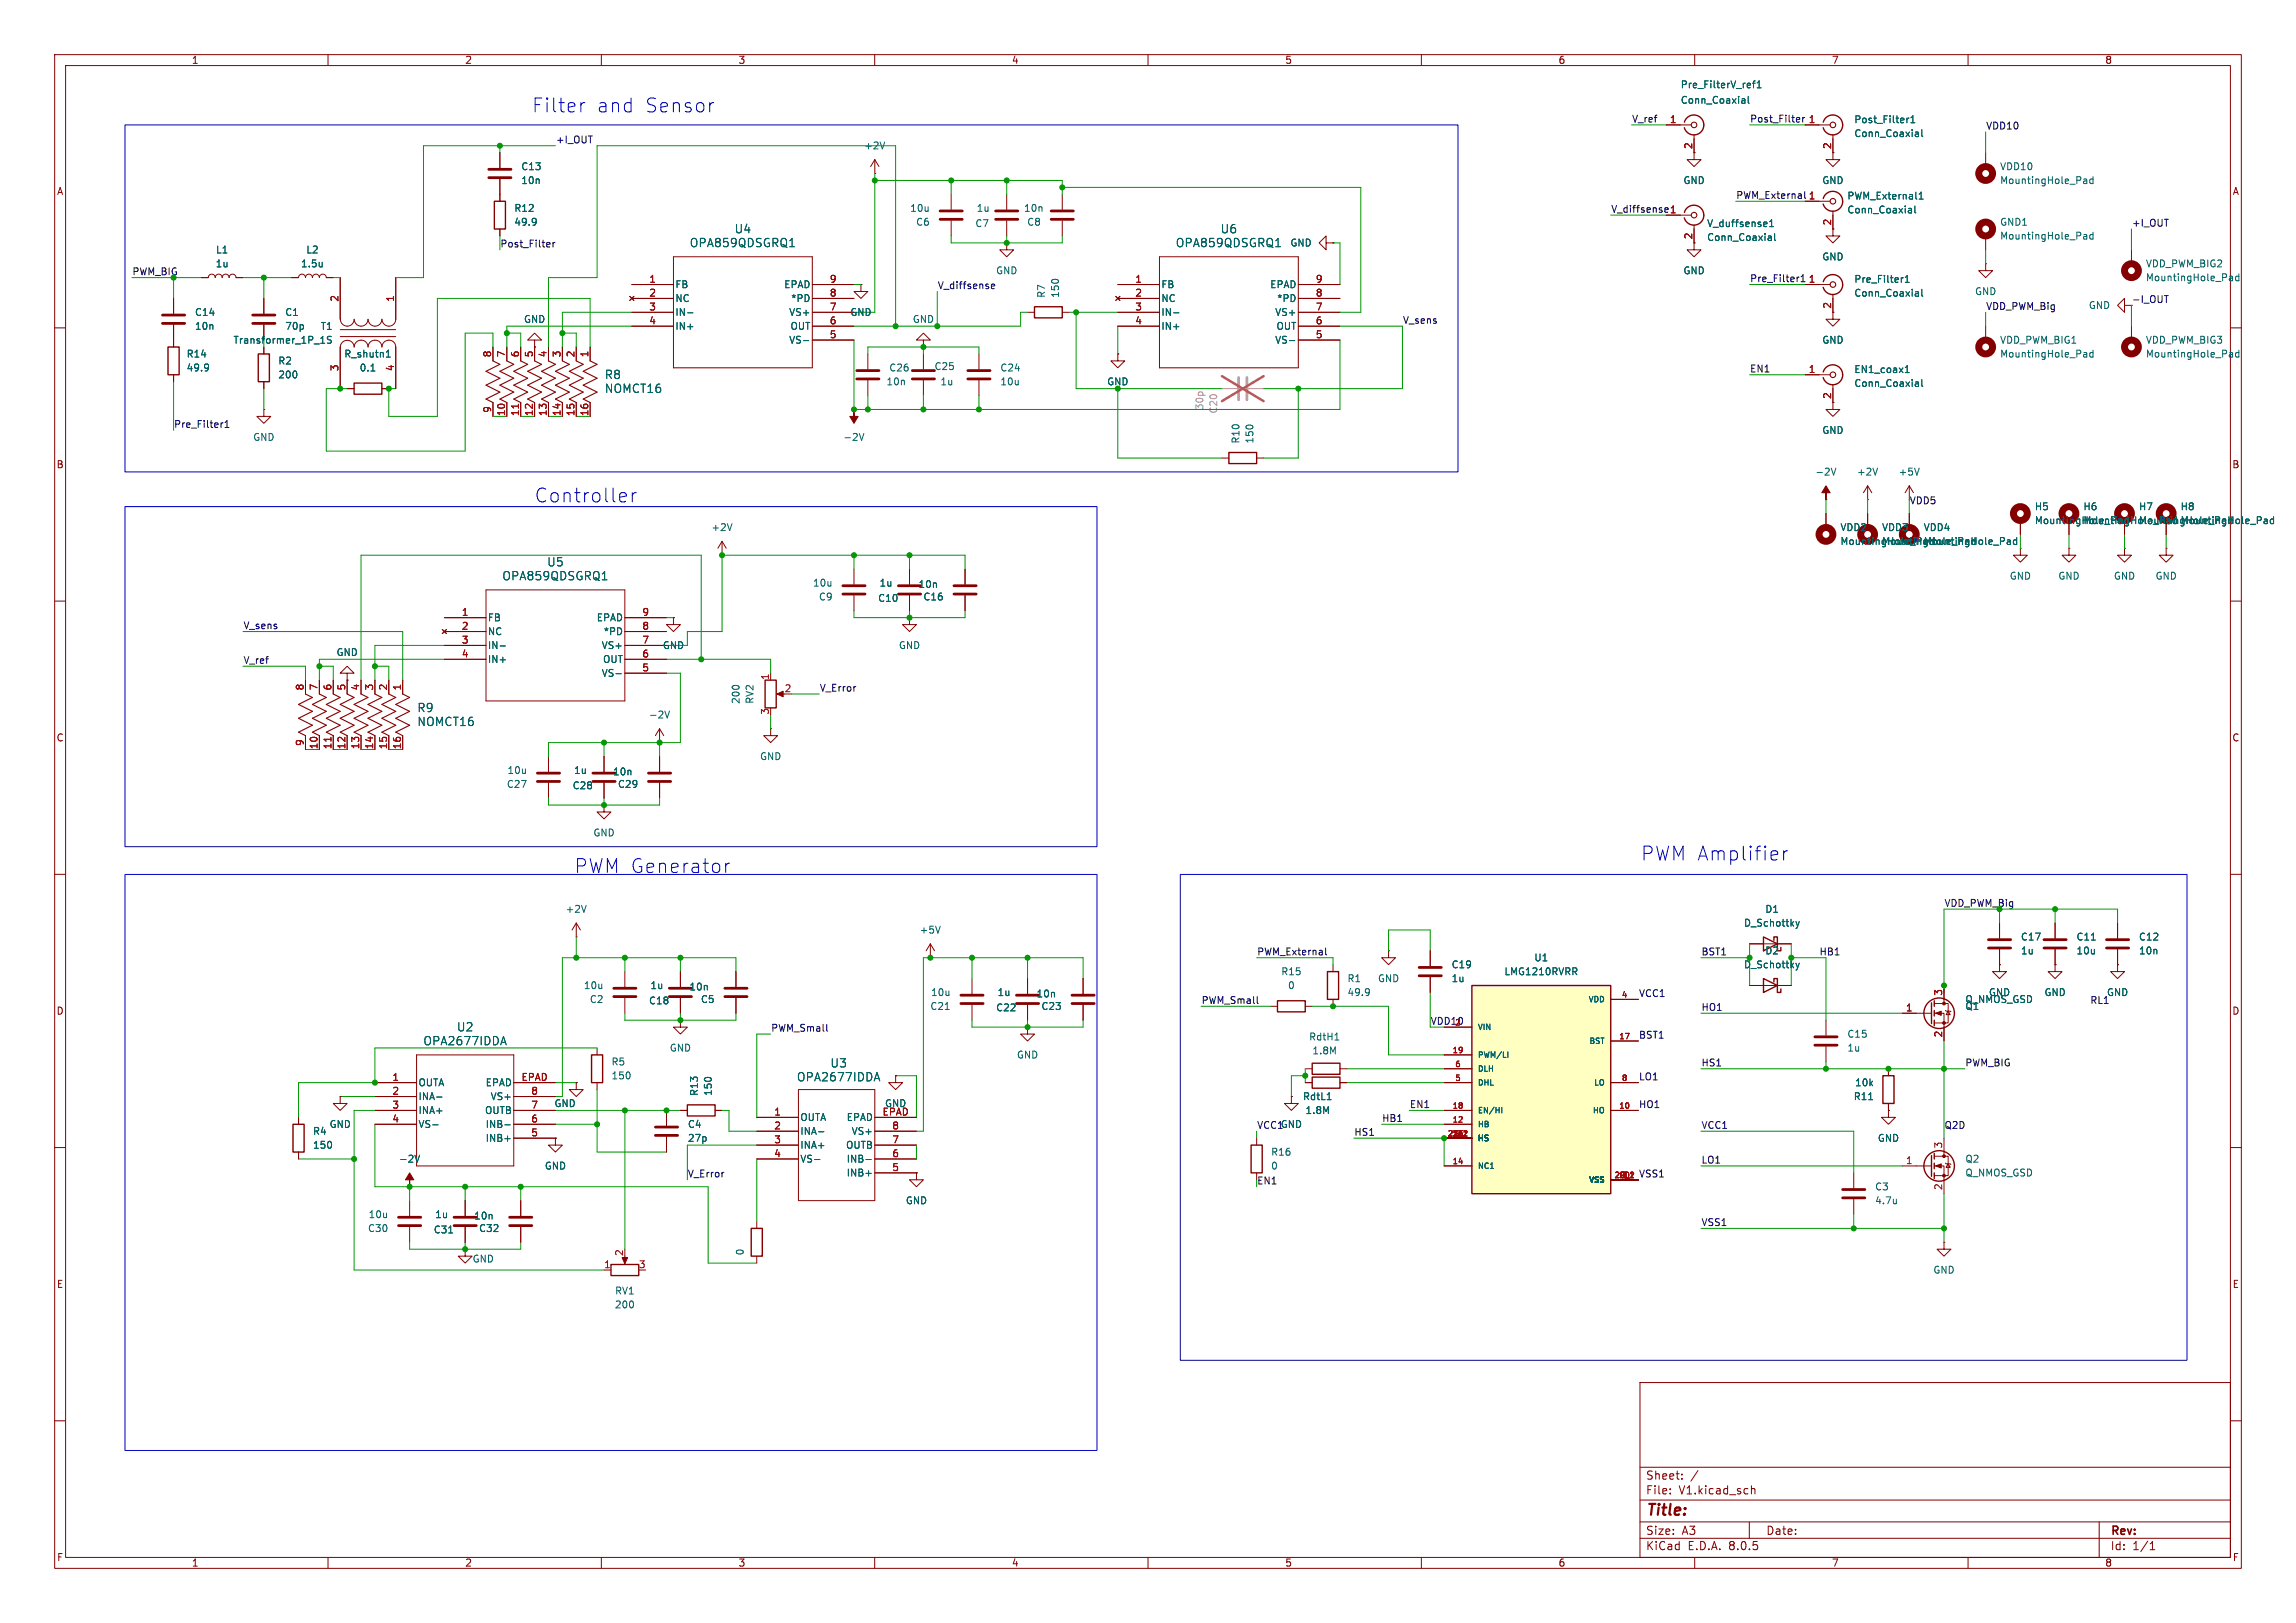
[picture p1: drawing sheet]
<svg xmlns="http://www.w3.org/2000/svg" width="420mm" height="297mm" viewBox="0 0 420 297" stroke-linecap="round" stroke-linejoin="round" font-family="sans-serif">
<defs><g id="words">
<g font-size="3.5" fill="#0000c2">
<text x="97.3" y="20.8">Filter</text>
<text x="109.1" y="20.8">and</text>
<text x="117.9" y="20.8">Sensor</text>
<text x="97.8" y="92.2">Controller</text>
<text x="105.1" y="160">PWM Generator</text>
<text x="300.2" y="157.7">PWM Amplifier</text>
</g>
<text font-size="2.8" fill="#840000" x="301" y="277.9">Title:</text>
<g font-size="2.1" fill="#006464">
<text x="126.1" y="45.4">OPA859QDSGRQ1</text>
<text x="134.3" y="42.9">U4</text>
<text x="215" y="45.4">OPA859QDSGRQ1</text>
<text x="223.2" y="42.9">U6</text>
<text x="110.5" y="69.6">R8</text>
<text x="110.5" y="72.1">NOMCT16</text>
<text x="91.8" y="106.4">OPA859QDSGRQ1</text>
<text x="100" y="103.9">U5</text>
<text x="76.3" y="130.5">R9</text>
<text x="76.3" y="133.1">NOMCT16</text>
<text x="77.4" y="191.5">OPA2677IDDA</text>
<text x="83.5" y="189">U2</text>
<text x="151.8" y="195.6">U3</text>
<text x="145.7" y="198.1">OPA2677IDDA</text>
</g>
<g font-size="2.1" fill="#840000">
<text x="301" y="273.7">File:</text>
<text x="301" y="271">Sheet:</text>
<text x="307.1" y="273.7">V1.kicad_sch</text>
<text x="301" y="281.1">Size:</text>
<text x="307.6" y="281.1">A3</text>
<text x="323" y="281.1">Date:</text>
<text x="386" y="281.3">Rev:</text>
<text x="301" y="283.9">KiCad</text>
<text x="308.7" y="283.9">E.D.A.</text>
<text x="316.3" y="283.9">8.0.5</text>
<text x="386" y="283.9">Id:</text>
<text x="390.1" y="283.9">1/1</text>
</g>
<g font-size="1.8" fill="#840000">
<text x="35" y="11.9">1</text>
<text x="85" y="11.9">2</text>
<text x="135" y="11.9">3</text>
<text x="185" y="11.9">4</text>
<text x="235" y="11.9">5</text>
<text x="285" y="11.9">6</text>
<text x="335" y="11.9">7</text>
<text x="385" y="11.9">8</text>
<text x="335" y="27.4" transform="rotate(-90 335 27.4)">2</text>
<text x="10.3" y="35.9">A</text>
<text x="408.3" y="35.9">A</text>
<text x="335" y="41.3" transform="rotate(-90 335 41.3)">2</text>
<text x="309.6" y="43.9" transform="rotate(-90 309.6 43.9)">2</text>
<text x="335" y="56.6" transform="rotate(-90 335 56.6)">2</text>
<text x="335" y="73.1" transform="rotate(-90 335 73.1)">2</text>
<text x="10.3" y="85.9">B</text>
<text x="408.2" y="85.9">B</text>
<text x="10.3" y="135.9">C</text>
<text x="408.2" y="135.9">C</text>
<text x="10.3" y="185.9">D</text>
<text x="408.2" y="185.9">D</text>
<text x="10.3" y="235.9">E</text>
<text x="408.3" y="235.9">E</text>
<text x="10.3" y="285.9">F</text>
<text x="35" y="286.9">1</text>
<text x="85" y="286.9">2</text>
<text x="135" y="286.9">3</text>
<text x="185" y="286.9">4</text>
<text x="235" y="286.9">5</text>
<text x="285" y="286.9">6</text>
<text x="335" y="286.9">7</text>
<text x="385" y="286.9">8</text>
<text x="408.3" y="285.9">F</text>
</g>
<g font-size="1.8" fill="#006464">
<text x="307.4" y="16.4">Pre_FilterV_ref1</text>
<text x="307.4" y="19.2">Conn_Coaxial</text>
<text x="339.1" y="22.7">Post_Filter1</text>
<text x="158" y="27.5">+2V</text>
<text x="339.1" y="25.3">Conn_Coaxial</text>
<text x="95.3" y="31.3">C13</text>
<text x="95.3" y="33.9">10n</text>
<text x="307.8" y="33.9">GND</text>
<text x="333.2" y="33.9">GND</text>
<text x="365.8" y="31.3">VDD10</text>
<text x="365.8" y="33.9">MountingHole_Pad</text>
<text x="94" y="41.5">49.9</text>
<text x="94" y="39">R12</text>
<text x="166.4" y="39">10u</text>
<text x="167.5" y="41.5">C6</text>
<text x="178.3" y="41.8">C7</text>
<text x="178.6" y="39">1u</text>
<text x="187.2" y="39">10n</text>
<text x="187.8" y="41.5">C8</text>
<text x="312.2" y="41.8">V_duffsense1</text>
<text x="337.8" y="36.7">PWM_External1</text>
<text x="337.8" y="39.3">Conn_Coaxial</text>
<text x="365.8" y="41.5">GND1</text>
<text x="39.4" y="46.6">L1</text>
<text x="55.9" y="46.6">L2</text>
<text x="235.9" y="45.3">GND</text>
<text x="312.2" y="44.3">Conn_Coaxial</text>
<text x="333.2" y="47.9">GND</text>
<text x="365.8" y="44">MountingHole_Pad</text>
<text x="39.4" y="49.1">1u</text>
<text x="55" y="49.1">1.5u</text>
<text x="123.4" y="52.9">FB</text>
<text x="143.4" y="52.9">EPAD</text>
<text x="182.1" y="50.4">GND</text>
<text x="212.3" y="52.9">FB</text>
<text x="232.3" y="52.9">EPAD</text>
<text x="307.8" y="50.4">GND</text>
<text x="339.1" y="52">Pre_Filter1</text>
<text x="392.4" y="49.1">VDD_PWM_BIG2</text>
<text x="392.4" y="51.7">MountingHole_Pad</text>
<text x="35.6" y="58">C14</text>
<text x="52.1" y="58">C1</text>
<text x="95.8" y="59.3">GND</text>
<text x="123.4" y="55.5">NC</text>
<text x="123.4" y="58">IN-</text>
<text x="144.3" y="58">VS+</text>
<text x="144.6" y="55.5">*PD</text>
<text x="155.4" y="58">GND</text>
<text x="166.9" y="59.3">GND</text>
<text x="191.4" y="54.6" transform="rotate(-90 191.4 54.6)">R7</text>
<text x="193.9" y="54.6" transform="rotate(-90 193.9 54.6)">150</text>
<text x="212.3" y="55.5">NC</text>
<text x="212.3" y="58">IN-</text>
<text x="233.2" y="58">VS+</text>
<text x="233.5" y="55.5">*PD</text>
<text x="339.1" y="54.5">Conn_Coaxial</text>
<text x="361.2" y="54.2">GND</text>
<text x="382" y="56.7">GND</text>
<text x="34" y="65.6">R14</text>
<text x="35.6" y="60.6">10n</text>
<text x="42.6" y="63.1">Transformer_1P_1S</text>
<text x="52.1" y="60.6">70p</text>
<text x="58.6" y="60.6">T1</text>
<text x="62.9" y="65.6">R_shutn1</text>
<text x="123.4" y="60.6">IN+</text>
<text x="144.3" y="63.1">VS-</text>
<text x="144.5" y="60.6">OUT</text>
<text x="212.3" y="60.6">IN+</text>
<text x="233.2" y="63.1">VS-</text>
<text x="233.4" y="60.6">OUT</text>
<text x="333.2" y="63.1">GND</text>
<text x="365.8" y="63.1">VDD_PWM_BIG1</text>
<text x="365.8" y="65.6">MountingHole_Pad</text>
<text x="392.4" y="63.1">VDD_PWM_BIG3</text>
<text x="392.4" y="65.6">MountingHole_Pad</text>
<text x="34" y="68.2">49.9</text>
<text x="50.8" y="66.9">R2</text>
<text x="50.8" y="69.4">200</text>
<text x="65.7" y="68.2">0.1</text>
<text x="162.1" y="70.7">10n</text>
<text x="162.6" y="68.2">C26</text>
<text x="170.9" y="67.9">C25</text>
<text x="171.9" y="70.7">1u</text>
<text x="182.9" y="68.2">C24</text>
<text x="182.9" y="70.7">10u</text>
<text x="202.4" y="70.7">GND</text>
<text x="339.1" y="68.5">EN1_coax1</text>
<text x="339.1" y="71">Conn_Coaxial</text>
<text x="46.2" y="80.9">GND</text>
<text x="154.2" y="80.9">-2V</text>
<text x="226.9" y="81.3" transform="rotate(-90 226.9 81.3)">R10</text>
<text x="229.5" y="81.3" transform="rotate(-90 229.5 81.3)">150</text>
<text x="333.2" y="79.6">GND</text>
<text x="332" y="87.2">-2V</text>
<text x="339.6" y="87.2">+2V</text>
<text x="347.2" y="87.2">+5V</text>
<text x="372.1" y="93.6">H5</text>
<text x="381" y="93.6">H6</text>
<text x="391.2" y="93.6">H7</text>
<text x="398.8" y="93.6">H8</text>
<text x="130" y="97.4">+2V</text>
<text x="336.6" y="97.4">VDD2</text>
<text x="336.6" y="99.9">MountingHole_PadMountingHole_Pad</text>
<text x="344.2" y="97.4">VDD3</text>
<text x="344.2" y="99.9">MountingHole_Pad</text>
<text x="351.8" y="97.4">VDD4</text>
<text x="372.1" y="96.1">MountingHole_Pad</text>
<text x="381" y="96.1">MountingHole_Pad</text>
<text x="391.2" y="96.1">MountingHole_Pad</text>
<text x="398.8" y="96.1">MountingHole_Pad</text>
<text x="148.6" y="107.5">10u</text>
<text x="160.8" y="107.5">1u</text>
<text x="167.9" y="107.8">10n</text>
<text x="367.5" y="106.3">GND</text>
<text x="376.4" y="106.3">GND</text>
<text x="386.6" y="106.3">GND</text>
<text x="394.2" y="106.3">GND</text>
<text x="89.2" y="113.9">FB</text>
<text x="109.1" y="113.9">EPAD</text>
<text x="149.7" y="110.1">C9</text>
<text x="160.5" y="110.3">C10</text>
<text x="168.8" y="110.1">C16</text>
<text x="89.2" y="116.4">NC</text>
<text x="89.2" y="119">IN-</text>
<text x="110" y="119">VS+</text>
<text x="110.3" y="116.4">*PD</text>
<text x="121.2" y="119">GND</text>
<text x="164.3" y="119">GND</text>
<text x="61.5" y="120.2">GND</text>
<text x="89.2" y="121.5">IN+</text>
<text x="110" y="124.1">VS-</text>
<text x="110.2" y="121.5">OUT</text>
<text x="118.6" y="131.7">-2V</text>
<text x="135.5" y="128.9" transform="rotate(-90 135.5 128.9)">200</text>
<text x="138" y="128.9" transform="rotate(-90 138 128.9)">RV2</text>
<text x="92.7" y="141.8">10u</text>
<text x="104.9" y="141.8">1u</text>
<text x="112" y="142.1">10n</text>
<text x="138.9" y="139.3">GND</text>
<text x="92.6" y="144.4">C27</text>
<text x="104.7" y="144.6">C28</text>
<text x="112.9" y="144.4">C29</text>
<text x="108.5" y="153.3">GND</text>
<text x="103.4" y="167.2">+2V</text>
<text x="322.8" y="167.2">D1</text>
<text x="168.1" y="171">+5V</text>
<text x="318.9" y="169.8">D_Schottky</text>
<text x="369.6" y="172.3">C17</text>
<text x="379.7" y="172.3">C11</text>
<text x="391.2" y="172.3">C12</text>
<text x="234.3" y="178.7">R15</text>
<text x="246.4" y="179.9">R1</text>
<text x="252" y="179.9">GND</text>
<text x="265.4" y="177.4">C19</text>
<text x="265.4" y="179.9">1u</text>
<text x="275.1" y="178.7">LMG1210RVRR</text>
<text x="280.6" y="176.1">U1</text>
<text x="318.9" y="177.4">D_Schottky</text>
<text x="322.8" y="174.9">D2</text>
<text x="369.6" y="174.9">1u</text>
<text x="379.7" y="174.9">10u</text>
<text x="391.2" y="174.9">10n</text>
<text x="106.7" y="181.2">10u</text>
<text x="107.8" y="183.7">C2</text>
<text x="118.6" y="184">C18</text>
<text x="118.9" y="181.2">1u</text>
<text x="126" y="181.5">10n</text>
<text x="128.1" y="183.7">C5</text>
<text x="170.1" y="185">C21</text>
<text x="170.2" y="182.5">10u</text>
<text x="182.1" y="185.3">C22</text>
<text x="182.4" y="182.5">1u</text>
<text x="189.5" y="182.7">10n</text>
<text x="190.4" y="185">C23</text>
<text x="235.5" y="181.2">0</text>
<text x="246.4" y="182.5">49.9</text>
<text x="359.4" y="185">Q1</text>
<text x="359.4" y="183.7">Q_NMOS_GSD</text>
<text x="363.7" y="182.5">GND</text>
<text x="373.9" y="182.5">GND</text>
<text x="385.3" y="182.5">GND</text>
<text x="239.4" y="190.6">RdtH1</text>
<text x="337.8" y="190.1">C15</text>
<text x="111.8" y="195.2">R5</text>
<text x="111.8" y="197.7">150</text>
<text x="122.4" y="192.6">GND</text>
<text x="185.9" y="193.9">GND</text>
<text x="240" y="193.1">1.8M</text>
<text x="337.8" y="192.6">1u</text>
<text x="76.5" y="199">OUTA</text>
<text x="76.5" y="201.5">INA-</text>
<text x="88.7" y="199">EPAD</text>
<text x="89.7" y="201.5">VS+</text>
<text x="101.3" y="202.8">GND</text>
<text x="127.9" y="200.7" transform="rotate(-90 127.9 200.7)">R13</text>
<text x="130.4" y="200.7" transform="rotate(-90 130.4 200.7)">150</text>
<text x="161.8" y="202.8">GND</text>
<text x="238.3" y="201.5">RdtL1</text>
<text x="339" y="201.5">R11</text>
<text x="339.2" y="199">10k</text>
<text x="57.2" y="207.9">R4</text>
<text x="60.2" y="206.6">GND</text>
<text x="76.5" y="204.1">INA+</text>
<text x="76.5" y="206.6">VS-</text>
<text x="88.6" y="204.1">OUTB</text>
<text x="88.7" y="209.1">INB+</text>
<text x="88.7" y="206.6">INB-</text>
<text x="125.7" y="206.6">C4</text>
<text x="125.7" y="209.1">27p</text>
<text x="146.3" y="205.3">OUTA</text>
<text x="146.3" y="207.9">INA-</text>
<text x="154.8" y="205.3">EPAD</text>
<text x="155.7" y="207.9">VS+</text>
<text x="234.2" y="206.6">GND</text>
<text x="238.7" y="204.1">1.8M</text>
<text x="343.4" y="209.1">GND</text>
<text x="57.2" y="210.4">150</text>
<text x="72.9" y="213">-2V</text>
<text x="99.6" y="214.2">GND</text>
<text x="146.3" y="210.4">INA+</text>
<text x="146.3" y="213">VS-</text>
<text x="154.7" y="210.4">OUTB</text>
<text x="154.8" y="215.5">INB+</text>
<text x="154.8" y="213">INB-</text>
<text x="232.4" y="214.2">0</text>
<text x="232.4" y="211.7">R16</text>
<text x="359.4" y="213">Q2</text>
<text x="359.4" y="215.5">Q_NMOS_GSD</text>
<text x="165.6" y="220.6">GND</text>
<text x="342.9" y="218">C3</text>
<text x="342.9" y="220.6">4.7u</text>
<text x="67.2" y="225.7">C30</text>
<text x="67.3" y="223.1">10u</text>
<text x="79.3" y="225.9">C31</text>
<text x="79.5" y="223.1">1u</text>
<text x="86.6" y="223.4">10n</text>
<text x="87.5" y="225.7">C32</text>
<text x="86.4" y="231.2">GND</text>
<text x="136.2" y="229.8" transform="rotate(-90 136.2 229.8)">0</text>
<text x="353.6" y="233.3">GND</text>
<text x="112.4" y="239.6">200</text>
<text x="112.4" y="237.1">RV1</text>
</g>
<g font-size="1.8" fill="#0f0f0f">
<text x="298.4" y="22.5">V_ref</text>
<text x="320" y="22.5">Post_Filter</text>
<text x="363.2" y="23.8">VDD10</text>
<text x="101.6" y="26.3">+I_OUT</text>
<text x="294.6" y="39">V_diffsense</text>
<text x="317.5" y="36.5">PWM_External</text>
<text x="389.9" y="41.6">+I_OUT</text>
<text x="91.4" y="45.4">Post_Filter</text>
<text x="171.4" y="53">V_diffsense</text>
<text x="320" y="51.7">Pre_Filter1</text>
<text x="256.5" y="59.3">V_sens</text>
<text x="363.2" y="56.8">VDD_PWM_Big</text>
<text x="389.9" y="55.5">-I_OUT</text>
<text x="320" y="68.2">EN1</text>
<text x="31.7" y="78.4">Pre_Filter1</text>
<text x="349.2" y="92.4">VDD5</text>
<text x="44.4" y="115.2">V_sens</text>
<text x="44.4" y="121.6">V_ref</text>
<text x="149.9" y="126.7">V_Error</text>
<text x="229.9" y="174.9">PWM_External</text>
<text x="311.1" y="174.9">BST1</text>
<text x="332.7" y="174.9">HB1</text>
<text x="219.7" y="183.8">PWM_Small</text>
<text x="299.7" y="182.5">VCC1</text>
<text x="311.1" y="185.1">HO1</text>
<text x="382.3" y="183.8">RL1</text>
<text x="141" y="188.9">PWM_Small</text>
<text x="299.7" y="190.2">BST1</text>
<text x="299.7" y="197.8">LO1</text>
<text x="311.1" y="195.2">HS1</text>
<text x="359.4" y="195.2">PWM_BIG</text>
<text x="257.8" y="202.9">EN1</text>
<text x="299.7" y="202.9">HO1</text>
<text x="229.9" y="206.7">VCC1GND</text>
<text x="247.6" y="207.9">HS1</text>
<text x="252.7" y="205.4">HB1</text>
<text x="311.1" y="206.7">VCC1</text>
<text x="355.6" y="206.7">Q2D</text>
<text x="125.7" y="215.6">V_Error</text>
<text x="299.7" y="215.6">VSS1</text>
<text x="311.1" y="213">LO1</text>
<text x="311.1" y="224.4">VSS1</text>
</g>
<g font-size="1.8" fill="#a90000">
<text x="305.4" y="22.6">1</text>
<text x="330.8" y="22.6">1</text>
<text x="309.6" y="27.4" transform="rotate(-90 309.6 27.4)">2</text>
<text x="305.4" y="39.1">1</text>
<text x="330.8" y="36.6">1</text>
<text x="118.7" y="51.8">1</text>
<text x="151.7" y="51.8">9</text>
<text x="207.6" y="51.8">1</text>
<text x="240.6" y="51.8">9</text>
<text x="330.8" y="51.8">1</text>
<text x="62" y="55.3" transform="rotate(-90 62 55.3)">2</text>
<text x="72.1" y="55.3" transform="rotate(-90 72.1 55.3)">1</text>
<text x="118.7" y="54.4">2</text>
<text x="118.7" y="56.9">3</text>
<text x="118.7" y="59.4">4</text>
<text x="151.7" y="59.4">6</text>
<text x="151.7" y="56.9">7</text>
<text x="151.7" y="54.4">8</text>
<text x="207.6" y="54.4">2</text>
<text x="207.6" y="56.9">3</text>
<text x="207.6" y="59.4">4</text>
<text x="240.6" y="59.4">6</text>
<text x="240.6" y="56.9">7</text>
<text x="240.6" y="54.4">8</text>
<text x="89.9" y="65.5" transform="rotate(-90 89.9 65.5)">8</text>
<text x="92.5" y="65.5" transform="rotate(-90 92.5 65.5)">7</text>
<text x="95" y="65.5" transform="rotate(-90 95 65.5)">6</text>
<text x="97.5" y="65.5" transform="rotate(-90 97.5 65.5)">5</text>
<text x="100.1" y="65.5" transform="rotate(-90 100.1 65.5)">4</text>
<text x="102.6" y="65.5" transform="rotate(-90 102.6 65.5)">3</text>
<text x="105.2" y="65.5" transform="rotate(-90 105.2 65.5)">2</text>
<text x="107.7" y="65.5" transform="rotate(-90 107.7 65.5)">1</text>
<text x="151.7" y="62">5</text>
<text x="240.6" y="62">5</text>
<text x="62" y="68" transform="rotate(-90 62 68)">3</text>
<text x="72.1" y="68" transform="rotate(-90 72.1 68)">4</text>
<text x="330.8" y="68.3">1</text>
<text x="89.9" y="75.6" transform="rotate(-90 89.9 75.6)">9</text>
<text x="92.5" y="76.2" transform="rotate(-90 92.5 76.2)">10</text>
<text x="95" y="76.2" transform="rotate(-90 95 76.2)">11</text>
<text x="97.5" y="76.2" transform="rotate(-90 97.5 76.2)">12</text>
<text x="100.1" y="76.2" transform="rotate(-90 100.1 76.2)">13</text>
<text x="102.6" y="76.2" transform="rotate(-90 102.6 76.2)">14</text>
<text x="105.2" y="76.2" transform="rotate(-90 105.2 76.2)">15</text>
<text x="107.7" y="76.2" transform="rotate(-90 107.7 76.2)">16</text>
<text x="84.4" y="112.8">1</text>
<text x="117.4" y="112.8">9</text>
<text x="84.4" y="115.3">2</text>
<text x="84.4" y="117.9">3</text>
<text x="117.4" y="117.9">7</text>
<text x="117.4" y="115.3">8</text>
<text x="84.4" y="120.4">4</text>
<text x="117.4" y="122.9">5</text>
<text x="117.4" y="120.4">6</text>
<text x="140.7" y="124.5" transform="rotate(-90 140.7 124.5)">1</text>
<text x="55.6" y="126.4" transform="rotate(-90 55.6 126.4)">8</text>
<text x="58.2" y="126.4" transform="rotate(-90 58.2 126.4)">7</text>
<text x="60.7" y="126.4" transform="rotate(-90 60.7 126.4)">6</text>
<text x="63.2" y="126.4" transform="rotate(-90 63.2 126.4)">5</text>
<text x="65.8" y="126.4" transform="rotate(-90 65.8 126.4)">4</text>
<text x="68.3" y="126.4" transform="rotate(-90 68.3 126.4)">3</text>
<text x="70.9" y="126.4" transform="rotate(-90 70.9 126.4)">2</text>
<text x="73.4" y="126.4" transform="rotate(-90 73.4 126.4)">1</text>
<text x="140.7" y="130.9" transform="rotate(-90 140.7 130.9)">3</text>
<text x="143.4" y="126.7">2</text>
<text x="55.6" y="136.6" transform="rotate(-90 55.6 136.6)">9</text>
<text x="58.2" y="137.2" transform="rotate(-90 58.2 137.2)">10</text>
<text x="60.7" y="137.2" transform="rotate(-90 60.7 137.2)">11</text>
<text x="63.2" y="137.2" transform="rotate(-90 63.2 137.2)">12</text>
<text x="65.8" y="137.2" transform="rotate(-90 65.8 137.2)">13</text>
<text x="68.3" y="137.2" transform="rotate(-90 68.3 137.2)">14</text>
<text x="70.9" y="137.2" transform="rotate(-90 70.9 137.2)">15</text>
<text x="73.4" y="137.2" transform="rotate(-90 73.4 137.2)">16</text>
<text x="348.5" y="185.2">1</text>
<text x="355.3" y="182.3" transform="rotate(-90 355.3 182.3)">3</text>
<text x="355.3" y="189.9" transform="rotate(-90 355.3 189.9)">2</text>
<text x="71.7" y="197.9">1</text>
<text x="95.3" y="197.9">EPAD</text>
<text x="71.7" y="200.4">2</text>
<text x="71.7" y="202.9">3</text>
<text x="97.1" y="202.9">7</text>
<text x="97.1" y="200.4">8</text>
<text x="71.7" y="205.5">4</text>
<text x="97.1" y="208">5</text>
<text x="97.1" y="205.5">6</text>
<text x="141.5" y="204.2">1</text>
<text x="141.5" y="206.8">2</text>
<text x="141.5" y="209.3">3</text>
<text x="161.3" y="204.2">EPAD</text>
<text x="163.1" y="209.3">7</text>
<text x="163.1" y="206.8">8</text>
<text x="141.5" y="211.8">4</text>
<text x="163.1" y="214.4">5</text>
<text x="163.1" y="211.8">6</text>
<text x="348.5" y="213.1">1</text>
<text x="355.3" y="210.3" transform="rotate(-90 355.3 210.3)">3</text>
<text x="355.3" y="217.9" transform="rotate(-90 355.3 217.9)">2</text>
<text x="110.4" y="232.2">1</text>
<text x="114" y="229.9" transform="rotate(-90 114 229.9)">2</text>
<text x="116.8" y="232.2">3</text>
</g>
<g font-size="1.8" fill="#009600">
<text x="24.1" y="50.5">PWM_BIG</text>
<text x="355.6" y="166">VDD_PWM_Big</text>
<text x="261.6" y="187.6">VDD10</text>
<text x="229.9" y="216.8">EN1</text>
</g>
<g font-size="1.8" fill="#989898">
<text x="220.3" y="75.2" transform="rotate(-90 220.3 75.2)">30p</text>
<text x="222.9" y="75.8" transform="rotate(-90 222.9 75.8)">C20</text>
</g>
<g font-size="1.4" fill="#006464">
<text x="290.5" y="183.6">VDD</text>
<text x="270.3" y="188.7">VIN</text>
<text x="290.6" y="191.2">BST</text>
<text x="270.3" y="193.8">PWM/LI</text>
<text x="270.3" y="196.3">DLH</text>
<text x="270.3" y="203.9">EN/HI</text>
<text x="270.3" y="198.9">DHL</text>
<text x="291.2" y="203.9">HO</text>
<text x="291.5" y="198.9">LO</text>
<text x="270.3" y="206.5">HB</text>
<text x="270.3" y="209">HS</text>
<text x="270.3" y="214.1">NC1</text>
<text x="290.6" y="216.6">VSS</text>
</g>
<g font-size="1.4" fill="#a90000">
<text x="296.6" y="182.6">4</text>
<text x="266.1" y="187.7">2</text>
<text x="296.1" y="190.2">17</text>
<text x="265.6" y="192.8">19</text>
<text x="266.1" y="197.9">5</text>
<text x="266.1" y="195.3">6</text>
<text x="296.6" y="197.9">8</text>
<text x="265.6" y="202.9">18</text>
<text x="296.1" y="202.9">10</text>
<text x="264.7" y="208">21_1</text>
<text x="265.6" y="205.5">12</text>
<text x="265.6" y="208">132</text>
<text x="265.6" y="208">21</text>
<text x="265.6" y="208">16</text>
<text x="266.1" y="208">9</text>
<text x="265.6" y="213.1">14</text>
<text x="295.2" y="215.6">20_1</text>
<text x="296.1" y="215.6">202</text>
<text x="296.6" y="215.6">7</text>
</g>
</g></defs>
<g fill="none" stroke="#840000" stroke-width=".18">
<path d="M10 10h400v277h-400zM12 12h396v273h-396zM60 10v2M110 10v2M160 10v2M210 10v2M260 10v2M310 10v2M360 10v2M91.4 27.9v2.8M91.4 32.8v4M10 60h2"/>
<path d="M31.7 54.6v2.8M31.7 59.4v2.8M36.8 50.8h1.3a.64 .64 0 0 1 .6-.6 .64 .64 0 0 1 .7 .6 .64 .64 0 0 1 .6-.6 .64 .64 0 0 1 .6 .6 .64 .64 0 0 1 .7-.6 .64 .64 0 0 1 .6 .6 .64 .64 0 0 1 .6-.6 .64 .64 0 0 1 .7 .6h1.2M48.3 54.6v2.8M48.3 59.4v2.8M53.3 50.8h1.3a.64 .64 0 0 1 .6-.6 .64 .64 0 0 1 .7 .6 .64 .64 0 0 1 .6-.6 .64 .64 0 0 1 .6 .6 .64 .64 0 0 1 .7-.6 .64 .64 0 0 1 .6 .6 .64 .64 0 0 1 .7-.6 .64 .64 0 0 1 .6 .6h1.3M62.2 50.8l.1 7.6a1.26 1.26 0 0 0 1.2 1.3 1.26 1.26 0 0 0 1.3-1.3M64.8 58.4a1.26 1.26 0 0 0 1.3 1.3 1.26 1.26 0 0 0 1.2-1.3 1.27 1.27 0 0 0 1.3 1.3 1.27 1.27 0 0 0 1.2-1.3M72.4 50.8v7.6a1.26 1.26 0 0 1-1.3 1.3 1.26 1.26 0 0 1-1.2-1.3M91.4 41.9v1.3M115.2 54.2l.8 .8M115.6 52.1h7.6"/>
<path d="M115.6 54.6h7.6M115.6 57.2h7.6M115.6 59.7h7.6M116 54.2l-.8 .8M123.2 47h25.4v20.3h-25.4zM148.6 52.1h7.6M148.6 54.6h7.6M148.6 57.2h7.6M148.6 59.7h7.6M157.5 52.1v1.2h1.2l-1.2 1.3-1.3-1.3h1.3M157.5 52.1h.1M408 60h2"/>
<path d="M48.3 63.5v1.3M48.3 69.9v1.2M62.2 60.3h10.2M62.2 61.6h10.2M64.8 63.5a1.26 1.26 0 0 0-1.3-1.2 1.26 1.26 0 0 0-1.2 1.2l-.1 7.6M64.8 63.5a1.26 1.26 0 0 1 1.3-1.2 1.26 1.26 0 0 1 1.2 1.2 1.27 1.27 0 0 1 1.3-1.2 1.27 1.27 0 0 1 1.2 1.2M69.9 63.5a1.26 1.26 0 0 1 1.2-1.2 1.26 1.26 0 0 1 1.3 1.2v7.6M90.2 63.5v2.5M90.2 73.7v2.5M92.7 63.5v2.5M92.7 73.7v2.5M95.2 63.5v2.5"/>
<path d="M95.2 73.7v2.5M97.8 62.2h1.3l-1.3-1.2-1.3 1.2h1.3v1.3M97.8 63.5h.1M97.8 63.5v2.5M97.8 73.7v2.5M100.3 63.5v2.5M100.3 73.7v2.5M102.9 63.5v2.5M102.9 73.7v2.5M105.4 63.5v2.5M105.4 73.7v2.5M107.9 63.5v2.5"/>
<path d="M107.9 73.7v2.5M148.6 62.2h7.6M156.2 74.9h.1M10 110h2M176.5 104.1v2.8M176.5 109v2.8M408 110h2M10 160h2M408 160h2M261.6 174v2.8M261.6 178.8v2.8M365.8 176.5v1.3h1.2l-1.2 1.3-1.3-1.3h1.3"/>
<path d="M365.8 176.5h.1M375.9 168.9v2.8M375.9 173.7v2.8M387.3 176.5v1.3h1.3l-1.3 1.3-1.2-1.3h1.2M387.3 176.5h.1M387.3 168.9v2.8M387.3 173.7v2.8M68.6 198.1h7.6M76.2 193h17.8v20.4h-17.8zM94 198.1h7.6M146 199.4h14v20.3h-14zM10 210h2"/>
<path d="M68.6 200.7h7.6M68.6 203.2h7.6M68.6 205.7h7.6M94 200.7h7.6M94 203.2h7.6M94 205.7h7.6M94 208.3h7.6M95.2 219.7v2.8M138.4 204.5h7.6M138.4 207h7.6M138.4 209.6h7.6M138.4 212.1h7.6"/>
<path d="M160 204.5h7.6M160 207h7.6M160 209.6h7.6M160 212.1h7.6M160 214.6h7.6M167.6 214.6v1.3h1.3l-1.3 1.3-1.2-1.3h1.2M167.6 214.6h.1M408 210h2M85.1 228.6v1.3h1.3l-1.3 1.2-1.3-1.2h1.3M85.1 228.6h.1M95.2 224.5v2.8M110.5 232.4h1.3"/>
<path d="M114.3 229.9v1M138.4 223.5v1.3M138.4 229.9v1.2M10 260h2M300 253h108v32h-108zM408 260h2M300 278.5h108M300 274.5h108M300 268.5h108M305.5 273.2v.2M305.5 272.5v.1M307.7 270.5v.2"/>
<path d="M307.7 269.8v.1M310.6 269.1l-1.3 1.9M320 278.5v3M320.4 271.9v1.5M320.4 272.5l.2-.1 .3 .1 .1 .9M384 278.5v6.5M60 285v2M110 285v2M160 285v2M210 285v2M260 285v2M300 281.5h108"/>
<path d="M310 285v2M360 285v2M393.3 283.6h.9M393.3 282.5l.4-.4v1.5"/>
</g>
<g fill="none" stroke="#840000" stroke-width=".51">
<path d="M89.4 31h4.1M89.4 32.5h4.1M29.7 59.2h4.1M29.7 57.7h4.1M46.2 59.2h4.1M46.2 57.7h4.1M174.5 107.2h4.1M174.5 108.7h4.1M259.6 178.6h4.1M259.6 177h4.1M373.9 173.5h4.1M373.9 172h4.1"/>
<path d="M385.3 173.5h4.1M385.3 172h4.1M93.2 222.8h4.1M93.2 224.3h4.1"/>
</g>
<g fill="#840000" stroke="#840000" stroke-width=".18">
<path d="M113.8 230.1h1l-.5 1.2z"/>
<path d="M156.2 74.9v1.3h.8l-.8 1.3-.8-1.3h.8z"/>
</g>
<path d="M90.4 36.8h2.1v5.1h-2.1zM47.2 64.8h2.1v5.1h-2.1zM111.8 231.4h5v2h-5zM137.4 224.8h2v5.1h-2z" fill="none" stroke="#840000" stroke-width=".25"/>
<g fill="none" stroke="#006464" stroke-width=".18">
<path d="M58.9 48v.8M58.9 48.7v.1M98 40l.1 .7-.2 .4M98.1 40.5l-.1 .2M125.8 57.2h.9M144.5 45.1h.8M58.7 62.8h.7M60.6 61.6h-.5l-.2 .2 .1 .3 .5 .2v.4l-.1 .1h-.5M147 62.3h.9M157.2 79.3l.4 1.3 .4-1.3M382.6 172h.7M91.7 190.8h.8"/>
<path d="M92.1 189.7l.5 1.5M160.1 197.4h.7M160.4 196.3l.5 1.5M79.2 205.8h.9M79.9 200.8h.9M92.4 205.8h.9M92.4 208.4h.9M149 212.2h1M149.7 207.1h1M158.4 212.2h1M158.4 214.7h1"/>
</g>
<path d="M90.2 66l1.2 .7-2.5 1.2 2.5 1.3-2.5 1.3 2.5 1.3-2.5 1.2 1.3 .7M92.7 66l1.3 .7-2.6 1.2 2.6 1.3-2.6 1.3 2.6 1.3-2.6 1.2 1.3 .7M95.2 66l1.3 .7-2.5 1.2 2.5 1.3-2.5 1.3 2.5 1.3-2.5 1.2 1.2 .7M97.8 66l1.3 .7-2.6 1.2 2.6 1.3-2.6 1.3 2.6 1.3-2.6 1.2 1.3 .7M100.3 66l1.3 .7-2.5 1.2 2.5 1.3-2.5 1.3 2.5 1.3-2.5 1.2 1.2 .7M102.9 66l1.2 .7-2.5 1.2 2.5 1.3-2.5 1.3 2.5 1.3-2.5 1.2 1.3 .7M105.4 66l1.3 .7-2.6 1.2 2.6 1.3-2.6 1.3 2.6 1.3-2.6 1.2 1.3 .7M107.9 66l1.3 .7-2.5 1.2 2.5 1.3-2.5 1.3 2.5 1.3-2.5 1.2 1.2 .7" fill="none" stroke="#840000" stroke-width=".2"/>
<path d="M94.8 74v.7" fill="none" stroke="#a90000" stroke-width=".18"/>
<path d="M269.2 180.3h25.4v38.1h-25.4z" fill="#ffffc2"/>
<g fill="none" stroke="#840000" stroke-width=".25">
<path d="M308.1 22.4a1.82 1.82 0 0 1 2.8-1 1.82 1.82 0 0 1 0 3 1.82 1.82 0 0 1-2.8-1M308.1 38.9a1.82 1.82 0 0 1 2.8-1 1.82 1.82 0 0 1 0 3 1.82 1.82 0 0 1-2.8-1M333.5 22.4a1.82 1.82 0 0 1 2.8-1 1.82 1.82 0 0 1 0 3 1.82 1.82 0 0 1-2.8-1M333.5 36.3a1.82 1.82 0 0 1 2.8-.9 1.82 1.82 0 0 1 0 2.9 1.82 1.82 0 0 1-2.8-1M189.2 56.1h5.1v2.1h-5.1zM333.5 51.6a1.82 1.82 0 0 1 2.8-1 1.82 1.82 0 0 1 0 3 1.82 1.82 0 0 1-2.8-1M30.7 63.5h2.1v5.1h-2.1zM64.8 70.1h5v2h-5zM333.5 68.1a1.82 1.82 0 0 1 2.8-1 1.82 1.82 0 0 1 0 3 1.82 1.82 0 0 1-2.8-1M224.8 82.8h5.1v2h-5.1zM140 124.5h2v5h-2zM242.8 177.8h2.1v5.1h-2.1z"/>
<path d="M322.6 171.5l2.5 1.2-2.5 1.3zM322.6 179.1l2.5 1.2-2.5 1.3zM324.5 172.1v-.6h.6v2.5h.7v-.6M324.5 179.7v-.6h.6v2.5h.7v-.6M108.2 193h2v5.1h-2zM233.7 183.1h5.1v2.1h-5.1zM240 194.6h5.1v2h-5.1zM240 197.1h5.1v2h-5.1zM269.2 180.3h25.4v38.1h-25.4zM344.4 196.9h2.1v5h-2.1zM353.3 183.5v3.8M353.8 183.1v1.1"/>
<path d="M353.8 184.9v1M353.8 186.7v1M53.6 205.7h2v5.1h-2zM125.7 202.2h5.1v2h-5.1zM228.9 209.6h2v5h-2zM353.3 211.5v3.8M353.8 211.1v1M353.8 212.9v1M353.8 214.6v1"/>
<circle cx="354.7" cy="185.4" r="2.79"/>
<circle cx="354.7" cy="213.4" r="2.79"/>
</g>
<g fill="none" stroke="#840000" stroke-width=".18">
<path d="M91.4 27.9v2.8M91.4 32.8v4M160 31.8h.1M160 29.2l-.7 1.3M160 29.2v2.6M160 29.2l.8 1.3M174 35.6v2.8M184.1 35.6v2.8M194.3 35.6v2.8M304.8 22.9h4.6M304.8 39.4h4.6M309.9 24.6v4.6h1.2l-1.2 1.3-1.3-1.3h1.3"/>
<path d="M330.2 22.9h4.6M330.2 36.8h4.6M335.3 24.6v4.6h1.2l-1.2 1.3-1.3-1.3h1.3M335.3 38.6v4.6h1.2l-1.2 1.3-1.3-1.3h1.3M363.2 27.9v2.6M31.7 54.6v2.8M31.7 59.4v4.1M36.8 50.8h1.3M43.2 50.8h1.2M48.3 54.6v2.8M48.3 59.4v2.8M53.3 50.8h1.3"/>
<path d="M59.7 50.8h1.3M62.2 50.8v7.6M72.4 50.8v7.6M91.4 41.9v1.3M115.2 54.2l.8 .8M115.6 52.1h7.6M115.6 54.6h7.6M115.6 57.2h7.6M115.6 59.7h7.6M116 54.2l-.8 .8M148.6 52.1h7.6M148.6 54.6h7.6"/>
<path d="M148.6 57.2h7.6M148.6 59.7h7.6M157.5 52.1h.1M174 40.4v2.8M184.1 44.5v1.2h1.3l-1.3 1.3-1.2-1.3h1.2M184.1 44.5h.1M184.1 40.4v2.8M188 57.2h1.2M194.3 57.2h1.3M194.3 40.4v2.8M204.1 54.2l.8 .8M204.5 52.1h7.6"/>
<path d="M204.5 54.6h7.6M204.5 57.2h7.6M204.5 59.7h7.6M204.9 54.2l-.8 .8M212.1 47h25.4v20.3h-25.4zM237.5 52.1h7.6M237.5 54.6h7.6M237.5 57.2h7.6M237.5 59.7h7.6M242.6 44.5v-1.3l-1.3 1.3 1.3 1.2v-1.2h1.2M243.8 44.5h.1M309.9 41.1v4.6h1.2l-1.2 1.3-1.3-1.3h1.3"/>
<path d="M330.2 52.1h4.6M335.3 53.8v4.6h1.2l-1.2 1.3-1.3-1.3h1.3M363.2 48.3v1.2h1.3l-1.3 1.3-1.3-1.3h1.3M363.2 48.3h.1M363.2 43.2v2.5M363.2 59.7v2.5M388.6 55.9v-1.3l-1.3 1.3 1.3 1.3v-1.3h1.3M389.9 45.7v2.6M389.9 59.7v2.5M31.7 68.6v1.3M48.3 74.9v1.3h-1.3l1.3 1.3 1.2-1.3h-1.2M48.3 74.9h.1"/>
<path d="M48.3 63.5v1.3M48.3 69.9v1.2M62.2 63.5v7.6M63.5 71.1h1.3M69.8 71.1h1.3M72.4 63.5v7.6M90.2 63.5v2.5M90.2 73.7v2.5M92.7 63.5v2.5M92.7 73.7v2.5M95.2 63.5v2.5M95.2 73.7v2.5"/>
<path d="M97.8 63.5h.1M97.8 63.5v2.5M97.8 73.7v2.5M100.3 63.5v2.5M100.3 73.7v2.5M102.9 63.5v2.5M102.9 73.7v2.5M105.4 63.5v2.5M105.4 73.7v2.5M107.9 63.5v2.5M107.9 73.7v2.5M148.6 62.2h7.6"/>
<path d="M158.7 64.8v2.8M158.7 69.6v2.8M168.9 62.2h1.3l-1.3-1.2-1.3 1.2h1.3v1.3M168.9 63.5h.1M168.9 64.8v2.8M168.9 69.6v2.8M179.1 64.8v2.8M179.1 69.6v2.8M204.5 64.8v1.2h1.2l-1.2 1.3-1.3-1.3h1.3M204.5 64.8h.1M237.5 62.2h7.6M330.2 68.6h4.6"/>
<path d="M335.3 70.4v4.5h1.2l-1.2 1.3-1.3-1.3h1.3M132.1 99.1l-.8 1.2M132.1 99.1v2.5M132.1 99.1l.7 1.2M223.5 83.8h1.3M229.9 83.8h1.2M334 91.4h.1M334 94v2.5M341.6 91.4h.1M341.6 88.9v2.5M341.6 94v2.5M341.6 88.9l-.7 1.3"/>
<path d="M341.6 88.9l.8 1.3M349.2 88.9v2.5M349.2 94v2.5M349.2 88.9l-.7 1.3M349.2 88.9l.8 1.3M369.6 95.3v2.5M378.5 95.3v2.5M388.6 95.3v2.5M396.2 95.3v2.5M80.9 115.2l.8 .8M81.3 113h7.6M81.3 115.6h7.6"/>
<path d="M81.3 118.1h7.6M81.7 115.2l-.8 .8M88.9 108h25.4v20.3h-25.4zM114.3 113h7.6M114.3 115.6h7.6M114.3 118.1h7.6M123.2 113v1.3h1.3l-1.3 1.3-1.3-1.3h1.3M123.2 113h.1M132.1 101.6h.1M156.2 104.1v2.8M156.2 109v2.8M166.4 113v1.3h1.2l-1.2 1.3-1.3-1.3h1.3"/>
<path d="M166.4 113h.1M166.4 104.1v2.8M166.4 109v2.8M176.5 104.1v2.8M176.5 109v2.8M369.6 100.3v1.3h1.2l-1.2 1.3-1.3-1.3h1.3M369.6 100.3h.1M378.5 100.3v1.3h1.2l-1.2 1.3-1.3-1.3h1.3M378.5 100.3h.1M388.6 100.3v1.3h1.3l-1.3 1.3-1.3-1.3h1.3M388.6 100.3h.1M396.2 100.3v1.3h1.3l-1.3 1.3-1.2-1.3h1.2"/>
<path d="M396.2 100.3h.1M55.9 124.5v2.5M55.9 134.6v2.6M58.4 124.5v2.5M58.4 134.6v2.6M61 124.5v2.5M61 134.6v2.6M63.5 123.2h1.3l-1.3-1.3-1.3 1.3h1.3v1.3M63.5 124.5h.1M63.5 124.5v2.5M63.5 134.6v2.6M66 124.5v2.5"/>
<path d="M66 134.6v2.6M68.6 124.5v2.5M68.6 134.6v2.6M71.1 124.5v2.5M71.1 134.6v2.6M73.7 124.5v2.5M73.7 134.6v2.6M81.3 120.7h7.6M100.3 138.4v2.8M110.5 138.4v2.8M114.3 120.7h7.6M114.3 123.2h7.6"/>
<path d="M120.6 135.9h.1M120.6 133.4l-.7 1.2M120.6 133.4v2.5M120.6 138.4v2.8M120.6 133.4l.8 1.2M141 133.4v1.2h-1.3l1.3 1.3 1.2-1.3h-1.2M141 133.4h.1M141 123.2v1.3M142.5 127h1M100.3 143.3v2.8M110.5 147.3v1.3h1.3l-1.3 1.3-1.3-1.3h1.3M110.5 147.3h.1"/>
<path d="M110.5 143.3v2.8M120.6 143.3v2.8M105.4 171.5h.1M105.4 168.9l-.8 1.3M105.4 168.9v2.6M105.4 168.9l.8 1.3M114.3 177.8v2.8M124.5 177.8v2.8M134.6 177.8v2.8M170.2 175.3h.1M170.2 172.7l-.8 1.3M170.2 172.7v2.6"/>
<path d="M170.2 172.7l.7 1.3M177.8 179.1v2.8M188 179.1v2.8M198.1 179.1v2.8M243.8 176.5v1.3M254 174v1.3h1.3l-1.3 1.2-1.3-1.2h1.3M254 174h.1M261.6 174v2.8M261.6 178.8v2.8M320 172.7h7.7M365.8 176.5h.1M365.8 168.9v2.8"/>
<path d="M365.8 173.7v2.8M375.9 176.5v1.3h1.3l-1.3 1.3-1.3-1.3h1.3M375.9 176.5h.1M375.9 168.9v2.8M375.9 173.7v2.8M387.3 176.5h.1M387.3 168.9v2.8M387.3 173.7v2.8M68.6 198.1h7.6M94 198.1h7.6M105.4 198.1v1.3h1.3l-1.3 1.3-1.3-1.3h1.3M105.4 198.1h.1"/>
<path d="M109.2 191.8v1.2M109.2 198.1v1.3M114.3 182.6v2.8M124.5 186.7v1.3h1.2l-1.2 1.2-1.3-1.2h1.3M124.5 186.7h.1M124.5 182.6v2.8M134.6 182.6v2.8M163.8 196.9v1.2h1.3l-1.3 1.3-1.2-1.3h1.2M163.8 196.9h.1M177.8 183.9v2.8M188 188v1.2h1.2l-1.2 1.3-1.3-1.3h1.3M188 188h.1"/>
<path d="M188 183.9v2.8M198.1 183.9v2.8M232.4 184.2h1.3M238.8 198.1h1.2M238.8 195.6h1.2M238.8 184.2h1.2M243.8 182.9v1.3M245.1 198.1h1.3M245.1 195.6h1.3M264.2 193h5M264.2 188h5M264.2 198.1h5"/>
<path d="M264.2 195.6h5M294.6 190.5h5.1M294.6 182.9h5.1M294.6 198.1h5.1M320 180.3h7.7M334 186.7v2.8M334 191.5v2.8M345.4 195.6v1.3M348 185.4h5.3M353.8 185.4h1.8v5.1M353.8 183.6h2.6v3.6h-2.6M355.6 180.3v3.3"/>
<path d="M355.9 184.9l.1 .1h.7l.2 .2M356.4 185l.3 .7h-.7zM54.6 204.5v1.2M54.6 210.8v1.3M62.2 200.7v1.2h1.3l-1.3 1.3-1.2-1.3h1.2M62.2 200.7h.1M68.6 203.2h7.6M68.6 205.7h7.6M68.6 200.7h7.6M74.9 217.2h.1M74.9 219.7v2.8M85.1 219.7v2.8"/>
<path d="M94 203.2h7.6M94 205.7h7.6M94 208.3h7.6M94 200.7h7.6M95.2 219.7v2.8M101.6 208.3v1.3h1.3l-1.3 1.2-1.3-1.2h1.3M101.6 208.3h.1M121.9 203.2v2.8M121.9 208v2.8M124.5 203.2h1.2M130.8 203.2h1.3M138.4 204.5h7.6"/>
<path d="M138.4 207h7.6M138.4 209.6h7.6M138.4 212.1h7.6M160 204.5h7.6M160 207h7.6M160 209.6h7.6M160 212.1h7.6M160 214.6h7.6M167.6 214.6h.1M229.9 208.3v1.3M229.9 214.6v1.3M236.2 200.7v1.2h1.3l-1.3 1.3-1.3-1.3h1.3"/>
<path d="M236.2 200.7h.1M264.2 203.2h5M264.2 205.7h5M264.2 208.3h5M264.2 213.4h5M294.6 203.2h5.1M294.6 215.9h5.1M339.1 214.6v2.8M339.1 219.5v2.7M345.4 203.2v1.3h1.3l-1.3 1.2-1.2-1.2h1.2M345.4 203.2h.1M345.4 201.9v1.3"/>
<path d="M348 213.4h5.3M353.8 213.4h1.8v5M353.8 211.6h2.6v3.5h-2.6M355.6 208.3v3.3M355.9 212.9l.1 .1h.7l.2 .1M356.4 213l.3 .6h-.7zM74.9 224.5v2.8M85.1 224.5v2.8M95.2 224.5v2.8M355.6 227.3v1.3h1.3l-1.3 1.3-1.3-1.3h1.3M355.6 227.3h.1"/>
</g>
<g fill="none" stroke="#006464" stroke-width=".18">
<path d="M318.8 18.1h.2l.2 .1v.7M319.2 18.8l-.4 .1M319.2 18.4h-.4M319.8 17.6v1.1l.2 .2M320.6 15.2h.5M321.1 14.8l-.3 .2v1.1M321.4 16.1h.7M321.4 15.2l.4-.4v1.3M161.8 26l-.4 1.2M348.8 21.6v.9M349.2 21.6l-.4 .3M349.2 38.1h.3l.2 .2v.7"/>
<path d="M349.5 22.5h.8M349.5 21.6l.4-.4v1.3M349.7 38.9l-.5 .1M349.7 38.4l-.5 .1M350.3 37.7v1.1l.1 .2M350.5 24.2h.4v.8M350.9 24.9l-.4 .1M350.9 24.5h-.4M351.1 36.4h.7M351.1 35.5l.3-.3v1.2M351.5 23.7v1.1l.2 .2M381.3 32.8h.2l.2 .1v.7"/>
<path d="M381.7 33.5l-.4 .1M381.7 33.1h-.4M382.9 32.3v1.3M382.9 32.8h-.4l-.2 .2 .1 .5h.5M58.9 48v.8M58.9 48.7v.1M98 40l.1 .7-.2 .4M98.1 40.5l-.1 .2M125.8 57.2h.9M144.5 45.1h.8M214.7 57.2h.9M233.4 45.1h.8"/>
<path d="M323.6 43.2h.2l.2 .1v.7M323.7 41.5h.7M323.7 40.6l.4-.4v1.3M324 44h-.4M324 43.5h-.4M324.6 42.7v1.1l.2 .2M348.2 50.8l-.3 .1M348.5 51.7h.7M348.5 50.8l.4-.4v1.3M350.5 53.4h.3l.1 .1v.7M350.9 54.2h-.4M350.9 53.7h-.4"/>
<path d="M351.5 52.9v1.1l.2 .2M381.3 42.9h.2l.2 .2v.7M381.7 43.7l-.4 .1M381.7 43.2l-.4 .1M382.9 42.5v1.3M382.9 43l-.4-.1-.2 .3 .1 .5h.5M408 50.5h.2l.2 .2v.7M408.4 51.3l-.4 .1M408.4 50.8l-.4 .1M409.5 50.6l-.3-.1-.3 .3 .2 .5h.4M409.5 50.1v1.3M38 66.7l.1 .6-.1 .5"/>
<path d="M38.1 67.2l-.1 .1M58.7 62.8h.7M60.6 61.6h-.5l-.2 .2 .1 .3 .5 .2v.4l-.1 .1h-.5M67.9 67.9h.7M70.7 65.3h.7M70.7 64.4l.3-.3v1.2M147 62.3h.9M235.9 62.3h.9M348.5 67.3l.4-.4v1.3M348.5 68.2h.7M350.5 69.9h.3l.1 .2v.6M350.9 70.7h-.4"/>
<path d="M350.9 70.2h-.4M351.5 69.5v1l.2 .2M381.3 64.5h.2l.2 .2v.6M381.7 65.3h-.4M381.7 64.8l-.4 .1M382.9 64.6l-.4-.1-.2 .2 .1 .6h.5M382.9 64.1v1.2M408 64.5h.2l.2 .2v.6M408.4 65.3h-.4M408.4 64.8l-.4 .1M409.5 64.6l-.3-.1-.3 .2 .2 .6h.4M409.5 64.1v1.2"/>
<path d="M133.9 95.8l-.4 1.3M335 85.7l.4 1.2 .4-1.2M343.4 85.7l-.4 1.2M351.1 85.7l-.5 1.2M367.3 98.8h.3l.1 .2v.6M367.7 99.6h-.4M367.7 99.1l-.4 .1M368.9 98.9l-.4-.1-.2 .2 .1 .6h.5M368.9 98.4v1.2M414.3 95h.3l.1 .2v.6M414.7 95.8h-.4M414.7 95.3h-.4"/>
<path d="M415.9 95h-.4l-.2 .2 .1 .6h.5M415.9 94.6v1.2M91.5 118.2h1M110.2 106.1h.8M112.7 123.3h.9M121.6 130.1l.4 1.3 .5-1.3M107.2 165.7l-.4 1.2M172 169.5l-.4 1.3M288 177.8l.4 .6M288.4 177.2v.5M328.5 168.6l.3 .9M328.5 176.3l.3 .8"/>
<path d="M328.8 169.5l-.3 .4M328.8 177.1l-.3 .4M329.1 168.6l-.3 .9M329.1 176.3l-.3 .8M382.6 172h.7M91.7 190.8h.8M92.1 189.7l.5 1.5M160.1 197.4h.7M160.4 196.3l.5 1.5M172.9 184.7h.7M244.2 190.3h.7M250.4 181l.1 .6-.2 .5"/>
<path d="M250.5 181.5l-.1 .1M275.8 192.5v1M75.9 211.4l.4 1.3 .4-1.3M79.2 205.8h.9M79.9 200.8h.9M92.4 205.8h.9M92.4 208.4h.9M149 212.2h1M149.7 207.1h1M158.4 212.2h1M158.4 214.7h1M242.8 201.2h.7"/>
<path d="M274.7 202.6v1.1M341.8 201.2h.7M346.9 219.4v.9M82.1 225.6h.7M346.9 220.2h-.1"/>
</g>
<path d="M94.8 74v.7M60.5 134.9v.7M267.7 207.9h.6M268.3 207v.3M298.2 215.5h.6M298.8 214.6v.3" fill="none" stroke="#a90000" stroke-width=".18"/>
<g fill="none" stroke="#840000" stroke-width=".51">
<path d="M172 38.6h4M182.1 38.6h4.1M192.3 38.6h4M172 40.1h4M182.1 40.1h4.1M192.3 40.1h4M156.7 69.3h4.1M156.7 67.8h4.1M166.9 69.3h4M166.9 67.8h4M177 69.3h4.1M177 67.8h4.1"/>
<path d="M154.2 107.2h4M154.2 108.7h4M164.3 107.2h4.1M164.3 108.7h4.1M98.3 141.5h4.1M98.3 143h4.1M108.5 141.5h4M108.5 143h4M118.6 141.5h4.1M118.6 143h4.1M363.7 173.5h4.1M363.7 172h4.1"/>
<path d="M112.3 180.8h4M112.3 182.4h4M122.4 180.8h4.1M122.4 182.4h4.1M132.6 180.8h4.1M132.6 182.4h4.1M175.8 182.1h4M175.8 183.6h4M185.9 182.1h4.1M185.9 183.6h4.1M196.1 182.1h4.1M196.1 183.6h4.1"/>
<path d="M332 191.3h4M332 189.7h4M119.9 206.2h4.1M119.9 207.8h4.1M337.1 219.2h4M337.1 217.7h4M72.9 222.8h4.1M72.9 224.3h4.1M83.1 222.8h4M83.1 224.3h4"/>
</g>
<g fill="none" stroke="#840000" stroke-width=".2">
<path d="M55.9 127l1.2 .6-2.5 1.3 2.5 1.3-2.5 1.2 2.5 1.3-2.5 1.3 1.3 .6M58.4 127l1.3 .6-2.6 1.3 2.6 1.3-2.6 1.2 2.6 1.3-2.6 1.3 1.3 .6M61 127l1.2 .6-2.5 1.3 2.5 1.3-2.5 1.2 2.5 1.3-2.5 1.3 1.3 .6M63.5 127l1.3 .6-2.6 1.3 2.6 1.3-2.6 1.2 2.6 1.3-2.6 1.3 1.3 .6M66 127l1.3 .6-2.5 1.3 2.5 1.3-2.5 1.2 2.5 1.3-2.5 1.3 1.2 .6M68.6 127l1.2 .6-2.5 1.3 2.5 1.3-2.5 1.2 2.5 1.3-2.5 1.3 1.3 .6M71.1 127l1.3 .6-2.6 1.3 2.6 1.3-2.6 1.2 2.6 1.3-2.6 1.3 1.3 .6M73.7 127l1.2 .6-2.5 1.3 2.5 1.3-2.5 1.2 2.5 1.3-2.5 1.3 1.3 .6"/>
<circle cx="309.9" cy="22.9" r=".51"/>
<circle cx="309.9" cy="39.4" r=".51"/>
<circle cx="335.3" cy="22.9" r=".51"/>
<circle cx="335.3" cy="36.8" r=".51"/>
<circle cx="335.3" cy="52.1" r=".51"/>
<circle cx="335.3" cy="68.6" r=".51"/>
</g>
<g fill="#840000" stroke="#840000" stroke-width=".18">
<path d="M354.1 213.4l1-.4v.7z"/>
<path d="M142.1 127l1.2-.5v1z"/>
<path d="M74.9 214.6l.8 1.3h-.8v1.3v-1.3h-.7z"/>
<path d="M354.1 185.4l1-.4v.8z"/>
<path d="M334 88.9l.8 1.3h-.8v1.2v-1.2h-.8z"/>
<circle cx="355.6" cy="215.1" r=".25"/>
<circle cx="355.6" cy="211.6" r=".25"/>
<circle cx="355.6" cy="187.2" r=".25"/>
<circle cx="355.6" cy="183.6" r=".25"/>
</g>
<g fill="none" stroke="#840000" stroke-width="1.3">
<circle cx="363.2" cy="31.7" r="1.27"/>
<circle cx="363.2" cy="41.9" r="1.27"/>
<circle cx="389.9" cy="49.5" r="1.27"/>
<circle cx="363.2" cy="63.5" r="1.27"/>
<circle cx="389.9" cy="63.5" r="1.27"/>
<circle cx="334" cy="97.8" r="1.27"/>
<circle cx="341.6" cy="97.8" r="1.27"/>
<circle cx="349.3" cy="97.8" r="1.27"/>
<circle cx="369.6" cy="94" r="1.27"/>
<circle cx="378.5" cy="94" r="1.27"/>
<circle cx="388.6" cy="94" r="1.27"/>
<circle cx="396.2" cy="94" r="1.27"/>
</g>
<path d="M226.6 69.1v4.1M228.1 69.1v4.1" fill="none" stroke="#a1a1a1" stroke-width=".51"/>
<path d="M223.5 71.1h2.8M228.3 71.1h2.8" fill="none" stroke="#a1a1a1" stroke-width=".18"/>
<path d="M223.5 68.8l7.6 4.6M231.1 68.8l-7.6 4.6" fill="none" stroke="#e75356" stroke-width=".46"/>
<g fill="none" stroke="#0f0f0f" stroke-width=".18">
<path d="M305 38h-.3l-.2 .2 .1 .6 .4 .1M305.1 38.3l-.6 .1M329 21.5l.2 .3-.6 .1M329.2 22.3h-.2M329.8 21.5v.8M330.1 35v1.1l.2 .2M330.1 21.5l-.3 .2M100.4 44.4l.2 .3-.6 .1M100.6 45.1l-.2 .1M101.2 44.4v.8M101.5 44.4l-.3 .2M181.3 52.4l.7-.1-.1-.3h-.4l-.2 .2 .1 .6h.5"/>
<path d="M329.1 50.7l-.3 .1M329.5 51.6h.7M329.5 50.7l.3-.4v1.3M395.9 54.1h.7M40.8 77.4h-.2M41.2 78.2h.7M41.2 77.3l.3-.3v1.2M242.5 173.5v1.1l.2 .1M151.2 187.4v1.1l.2 .2M230 182.4v1.1l.2 .1"/>
</g>
<g fill="none" stroke="#0000c2" stroke-width=".18">
<path d="M107 18.8l-.6 .2M130.3 18.8h.3M22.9 22.9h243.8v63.5h-243.8zM22.9 92.7h177.8v62.2h-177.8zM114.2 90.2l.2 .1 .2 .5-1.2 .2M114.4 91.7l-.2 .1M115.7 90.2v1.6M116.4 90.2a.65 .65 0 0 0-.7 .4M132.7 158v1.7M133.5 158a.65 .65 0 0 0-.8 .5M326.3 155.7v1.7M327 155.7a.65 .65 0 0 0-.7 .5"/>
<path d="M22.9 160h177.8v105.4h-177.8zM215.9 160h184.1v88.9h-184.1z"/>
</g>
<g fill="none" stroke="#009600" stroke-width=".18">
<path d="M91.4 26.7v1.2M101.6 26.7h-24.1v24.1h-5.1M160 31.8v25.4h-3.8M160 33h34.3v2.6M174 33v2.6M184.1 33v2.6M194.3 34.3h54.6v22.9h-3.8M294.6 39.4h10.2M298.4 22.9h6.4M317.5 36.8h12.7M320 22.9h10.2M363.2 24.1v3.8"/>
<path d="M24.1 50.8h12.7M31.7 50.8v3.8M44.4 50.8h8.9M48.3 50.8v3.8M61 50.8h1.2M91.4 43.2v2.5M115.6 59.7h-22.9v3.8M115.6 57.2h-12.7v6.3M156.2 52.1h1.3M163.8 59.7v-33h-54.6v24.1h-8.9v12.7M171.4 53.3v6.4M174 43.2v1.3h20.3v-1.3"/>
<path d="M184.1 43.2v1.3M188 57.2h-1.3v2.5h-30.5M195.6 57.2h8.9M196.8 57.2v13.9h26.7M204.5 59.7v5.1M243.8 44.5h1.3v7.6M245.1 59.7h11.4v11.4h-25.4M320 52.1h10.2M363.2 45.7v2.6M363.2 57.2v2.5M389.9 41.9v3.8M389.9 55.9v3.8"/>
<path d="M31.7 69.9v8.8M48.3 71.1v3.8M90.2 63.5v-2.5h-5.1v21.6h-25.4v-11.5h3.8M90.2 76.2h2.5M92.7 61h2.5v2.5M95.2 76.2h2.6M100.3 76.2h2.6M102.9 61h2.5v2.5M105.4 76.2h2.5M107.9 63.5v-8.9h-27.9v21.6h-8.9v-5.1h1.3M156.2 62.2v12.7h88.9v-12.7M158.7 64.8v-1.3h20.4v1.3"/>
<path d="M158.7 72.4v2.5M168.9 63.5v1.3M168.9 72.4v2.5M179.1 72.4v2.5M204.5 71.1v12.7h19M237.5 71.1v12.7h-6.4M320 68.6h10.2M334 91.4v2.6M341.6 91.4v2.6M349.2 91.4v2.6M369.6 97.8v2.5M378.5 97.8v2.5"/>
<path d="M388.6 97.8v2.5M396.2 97.8v2.5M44.4 115.6h29.3v8.9M81.3 118.1h-12.7v6.4M121.9 113h1.3M156.2 111.8v1.2h20.3v-1.2M156.2 101.6v2.5M166.4 101.6v2.5M166.4 111.8v1.2M176.5 104.1v-2.5h-44.4v14h-6.4v2.5h-3.8M44.4 121.9h11.5v2.6M55.9 137.2h2.5"/>
<path d="M58.4 121.9h2.6v2.6M61 137.2h2.5M66 137.2h2.6M68.6 121.9h2.5v2.6M71.1 137.2h2.6M81.3 120.7h-22.9v3.8M110.5 135.9v2.5M120.6 135.9v2.5M121.9 123.2h2.6v12.7h-24.2v2.5M121.9 120.7h19.1v2.5M128.3 120.7v-19.1h-62.3v22.9M141 130.8v2.6"/>
<path d="M144.8 127h5.1M100.3 146.1v1.2h20.3v-1.2M110.5 146.1v1.2M105.4 171.5v3.8M114.3 175.3v2.5M124.5 175.3v2.5M134.6 177.8v-2.5h-31.7v25.4h-1.3M177.8 175.3v3.8M188 175.3v3.8M198.1 179.1v-3.8h-29.2v31.7h-1.3M229.9 175.3h13.9v1.2M254 174v-3.8h7.6v3.8"/>
<path d="M311.1 175.3h8.9M320 172.7v7.6M327.7 175.3h6.3v11.4M327.7 172.7v7.6M365.8 166.4v2.5M375.9 166.4v2.5M387.3 168.9v-2.5h-31.7v15.2M101.6 198.1h3.8M109.2 199.4v11.4h12.7M109.2 191.8h-40.6v6.3h-14v6.4M114.3 185.4v1.3h20.3v-1.3M124.5 185.4v1.3"/>
<path d="M141 189.2h-2.6v15.3M163.8 196.9h3.8v7.6M177.8 186.7v1.3h20.3v-1.3M188 186.7v1.3M219.7 184.2h12.7M238.8 196.9h-2.6v3.8M238.8 195.6v2.5M240 184.2h14v8.8h10.2M246.4 195.6h17.8M246.4 198.1h17.8M261.6 181.6v6.4M311.1 195.6h48.3"/>
<path d="M311.1 185.4h36.9M334 194.3v1.3M355.6 190.5v17.8M54.6 212.1h10.2M62.2 200.7h6.4M68.6 205.7v11.5h60.9v13.9h8.9M68.6 203.2h-3.8v29.2h45.7M74.9 217.2v2.5M85.1 217.2v2.5M95.2 217.2v2.5M101.6 203.2h22.9M101.6 205.7h7.6"/>
<path d="M114.3 203.2v25.4M132.1 203.2h1.2v3.8h5.1M138.4 209.6h-12.7v6.3M138.4 212.1v11.4M167.6 209.6v2.5M229.9 207v1.3M247.6 208.3h16.6v5.1M252.7 205.7h11.5M257.8 203.2h6.4M311.1 207h28v7.6M311.1 213.4h36.9M355.6 218.4v8.9"/>
<path d="M74.9 227.3v1.3h20.3v-1.3M85.1 227.3v1.3M311.1 224.8h44.5M339.1 222.2v2.6"/>
</g>
<g fill="#009600" stroke="#009600" stroke-width=".18">
<circle cx="64.8" cy="212.1" r=".46"/>
<circle cx="74.9" cy="217.2" r=".46"/>
<circle cx="68.6" cy="198.1" r=".46"/>
<circle cx="85.1" cy="217.2" r=".46"/>
<circle cx="85.1" cy="228.6" r=".46"/>
<circle cx="188" cy="188" r=".46"/>
<circle cx="188" cy="175.3" r=".46"/>
<circle cx="128.3" cy="120.7" r=".46"/>
<circle cx="58.4" cy="121.9" r=".46"/>
<circle cx="120.6" cy="135.9" r=".46"/>
<circle cx="110.5" cy="135.9" r=".46"/>
<circle cx="68.6" cy="121.9" r=".46"/>
<circle cx="95.2" cy="217.2" r=".46"/>
<circle cx="114.3" cy="203.2" r=".46"/>
<circle cx="121.9" cy="203.2" r=".46"/>
<circle cx="109.2" cy="205.7" r=".46"/>
<circle cx="124.5" cy="186.7" r=".46"/>
<circle cx="264.2" cy="208.3" r=".46"/>
<circle cx="238.8" cy="196.9" r=".46"/>
<circle cx="243.8" cy="184.2" r=".46"/>
<circle cx="194.3" cy="34.3" r=".46"/>
<circle cx="196.8" cy="57.2" r=".46"/>
<circle cx="204.5" cy="71.1" r=".46"/>
<circle cx="237.5" cy="71.1" r=".46"/>
<circle cx="355.6" cy="180.3" r=".46"/>
<circle cx="355.6" cy="195.6" r=".46"/>
<circle cx="375.9" cy="166.4" r=".46"/>
<circle cx="327.7" cy="175.3" r=".46"/>
<circle cx="320" cy="175.3" r=".46"/>
<circle cx="334" cy="195.6" r=".46"/>
<circle cx="345.4" cy="195.6" r=".46"/>
<circle cx="339.1" cy="224.8" r=".46"/>
<circle cx="355.6" cy="224.8" r=".46"/>
<circle cx="105.4" cy="175.3" r=".46"/>
<circle cx="110.5" cy="147.3" r=".46"/>
<circle cx="114.3" cy="175.3" r=".46"/>
<circle cx="124.5" cy="175.3" r=".46"/>
<circle cx="170.2" cy="175.3" r=".46"/>
<circle cx="177.8" cy="175.3" r=".46"/>
<circle cx="166.4" cy="113" r=".46"/>
<circle cx="166.4" cy="101.6" r=".46"/>
<circle cx="92.7" cy="61" r=".46"/>
<circle cx="91.4" cy="26.7" r=".46"/>
<circle cx="160" cy="33" r=".46"/>
<circle cx="102.9" cy="61" r=".46"/>
<circle cx="48.3" cy="50.8" r=".46"/>
<circle cx="71.1" cy="71.1" r=".46"/>
<circle cx="62.2" cy="71.1" r=".46"/>
<circle cx="184.1" cy="44.5" r=".46"/>
<circle cx="158.7" cy="74.9" r=".46"/>
<circle cx="156.2" cy="74.9" r=".46"/>
<circle cx="168.9" cy="74.9" r=".46"/>
<circle cx="179.1" cy="74.9" r=".46"/>
<circle cx="184.1" cy="33" r=".46"/>
<circle cx="163.8" cy="59.7" r=".46"/>
<circle cx="171.4" cy="59.7" r=".46"/>
<circle cx="168.9" cy="63.5" r=".46"/>
<circle cx="174" cy="33" r=".46"/>
<circle cx="132.1" cy="101.6" r=".46"/>
<circle cx="156.2" cy="101.6" r=".46"/>
</g>
<use href="#words"/>
</svg>
